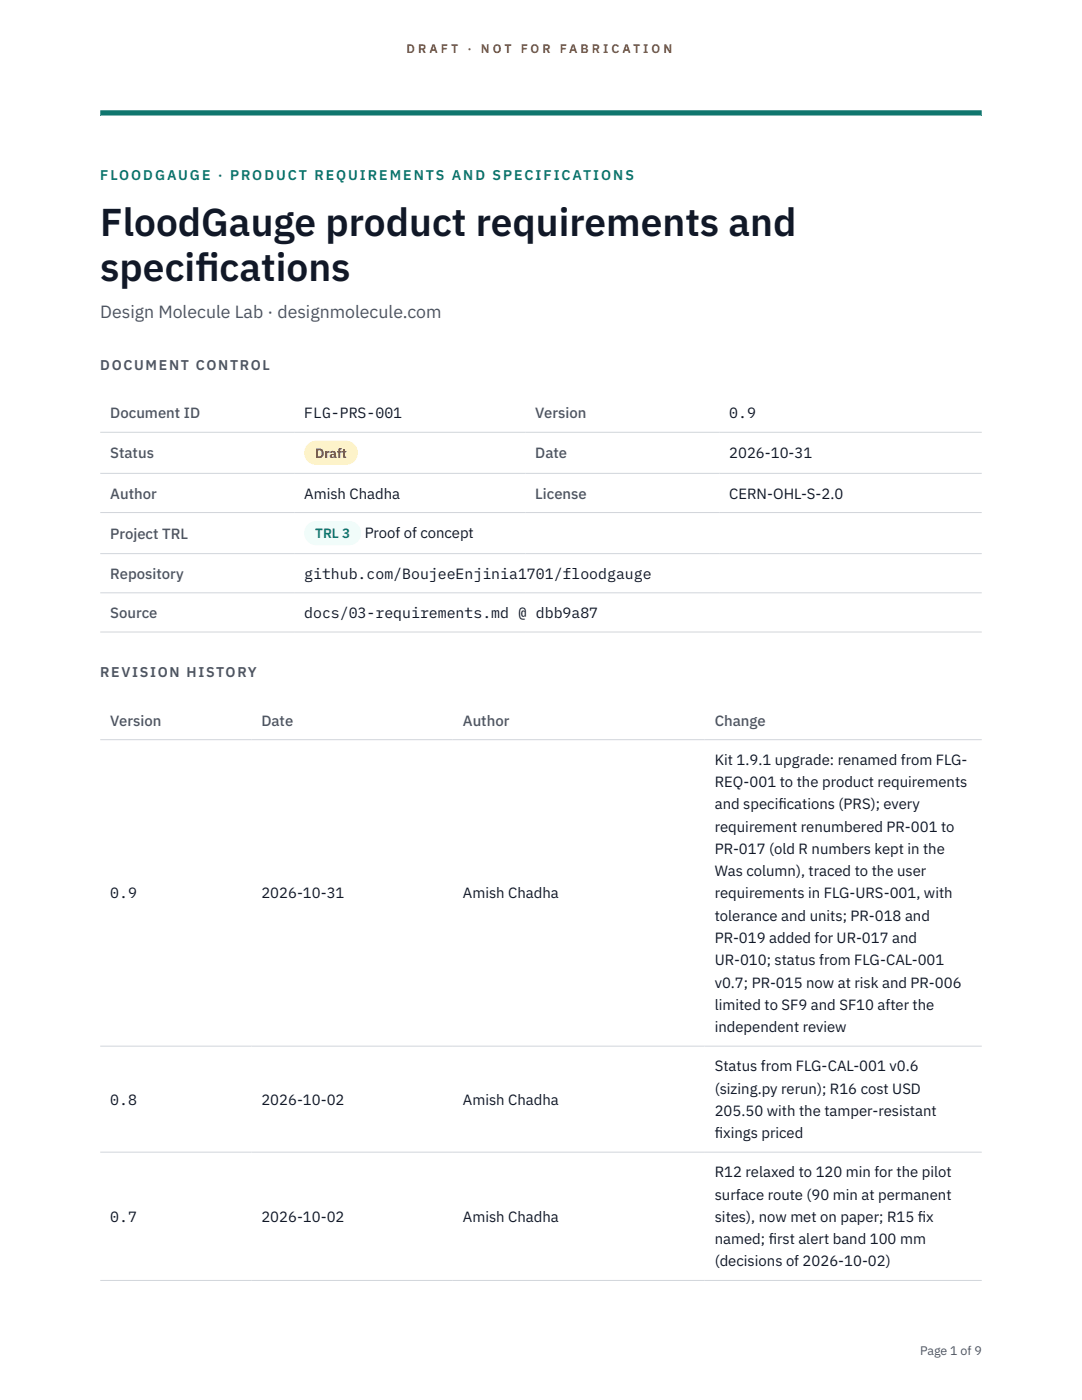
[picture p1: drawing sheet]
<svg xmlns="http://www.w3.org/2000/svg" width="216mm" height="279mm" viewBox="0 0 216 279" stroke-linecap="round" stroke-linejoin="round" font-family="sans-serif">
<defs><g id="words">
<g font-size="7.8" fill="#111827">
<text x="20" y="47.1">FloodGauge product requirements and</text>
<text x="20" y="56">specif</text>
<text x="39" y="56">ications</text>
</g>
<text font-size="3.5" fill="#4b5563" x="20" y="63.5">Design Molecule Lab · designmolecule.com</text>
<g font-size="3" fill="#4b5563">
<text x="22" y="83.5">Document ID</text>
<text x="106.8" y="83.5">Version</text>
<text x="22" y="91.5">Status</text>
<text x="106.8" y="91.5">Date</text>
<text x="22" y="99.5">Author</text>
<text x="106.8" y="99.5">License</text>
<text x="22" y="107.5">Project TRL</text>
<text x="22" y="115.5">Repository</text>
<text x="22" y="123.3">Source</text>
<text x="22" y="144.8">Version</text>
<text x="52.2" y="144.8">Date</text>
<text x="92.4" y="144.8">Author</text>
<text x="142.6" y="144.8">Change</text>
</g>
<g font-size="3" fill="#111827">
<text x="60.7" y="83.5">FLG-PRS-001</text>
<text x="145.5" y="83.5">0.9</text>
<text x="145.5" y="91.5">2026-10-31</text>
<text x="60.7" y="99.5">Amish Chadha</text>
<text x="145.5" y="99.5">CERN-OHL-S-2.0</text>
<text x="72.8" y="107.4">Proof of concept</text>
<text x="60.7" y="115.5">github.com/BoujeeEnjinia1701/floodgauge</text>
<text x="60.7" y="123.3">docs/03-requirements.md @ dbb9a87</text>
<text x="142.6" y="152.6">Kit 1.9.1 upgrade: renamed from FLG-</text>
<text x="142.6" y="157.1">REQ-001 to the product requirements</text>
<text x="142.6" y="161.5">and specif</text>
<text x="155.3" y="161.5">ications (PRS); every</text>
<text x="142.6" y="166">requirement renumbered PR-001 to</text>
<text x="142.6" y="170.4">PR-017 (old R numbers kept in the</text>
<text x="22" y="179.3">0.9</text>
<text x="52.2" y="179.3">2026-10-31</text>
<text x="92.4" y="179.3">Amish Chadha</text>
<text x="142.6" y="174.9">Was column), traced to the user</text>
<text x="142.6" y="179.3">requirements in FLG-URS-001, with</text>
<text x="142.6" y="183.8">tolerance and units; PR-018 and</text>
<text x="142.6" y="188.2">PR-019 added for UR-017 and</text>
<text x="142.6" y="192.6">UR-010; status from FLG-CAL-001</text>
<text x="142.6" y="197.1">v0.7; PR-015 now at risk and PR-006</text>
<text x="142.6" y="201.5">limited to SF9 and SF10 after the</text>
<text x="142.6" y="206">independent review</text>
<text x="142.6" y="213.8">Status from FLG-CAL-001 v0.6</text>
<text x="22" y="220.5">0.8</text>
<text x="52.2" y="220.5">2026-10-02</text>
<text x="92.4" y="220.5">Amish Chadha</text>
<text x="142.6" y="218.2">(sizing.py rerun); R16 cost USD</text>
<text x="142.6" y="222.7">205.50 with the tamper-resistant</text>
<text x="142.6" y="227.1">f</text>
<text x="142.6" y="227.1">ixings priced</text>
<text x="142.6" y="235">R12 relaxed to 120 min for the pilot</text>
<text x="142.6" y="239.4">surface route (90 min at permanent</text>
<text x="22" y="243.9">0.7</text>
<text x="52.2" y="243.9">2026-10-02</text>
<text x="92.4" y="243.9">Amish Chadha</text>
<text x="142.6" y="243.9">sites), now met on paper; R15 f</text>
<text x="183.1" y="243.9">ix</text>
<text x="142.6" y="248.3">named; f</text>
<text x="153.4" y="248.3">irst alert band 100 mm</text>
<text x="142.6" y="252.7">(decisions of 2026-10-02)</text>
</g>
<text font-size="2.8" fill="#0f766e" x="20" y="36">FLOODGAUGE · PRODUCT REQUIREMENTS AND SPECIFICATIONS</text>
<g font-size="2.8" fill="#4b5563">
<text x="20" y="73.8">DOCUMENT CONTROL</text>
<text x="20" y="135.1">REVISION HISTORY</text>
</g>
<text font-size="2.7" fill="#92400e" x="62.9" y="91.4">Draft</text>
<text font-size="2.7" fill="#0f766e" x="62.9" y="107.4">TRL 3</text>
<g font-size="2.5" fill="#b45309">
<text x="81.1" y="10.5">D R A F T</text>
<text x="93.3" y="10.5">·</text>
<text x="95.9" y="10.5">N O T</text>
<text x="103.9" y="10.5">F O R</text>
<text x="111.7" y="10.5">F A B R I C A T I O N</text>
</g>
<text font-size="2.5" fill="#4b5563" x="183.6" y="270.3">Page 1 of 9</text>
</g></defs>
<path d="M20 23.1h175.9zM20 22h175.9v1.1h-175.9z" fill-rule="evenodd" fill="#0f766e"/>
<path d="M20 86.3h175.9M20 94.5h175.9M20 102.3h175.9M20 110.5h175.9M20 118.3h175.9M20 126.1h175.9M20 147.6h175.9M20 208.8h175.9M20 229.9h175.9M20 255.5h175.9" fill="none" stroke="#d1d5db" stroke-width=".2"/>
<path d="M60.7 88h10.7v4.8h-10.7z" fill="#fef3c7"/>
<path d="M60.7 104h11.4v4.8h-11.4z" fill="#f0fdfa"/>
<use href="#words"/>
</svg>
